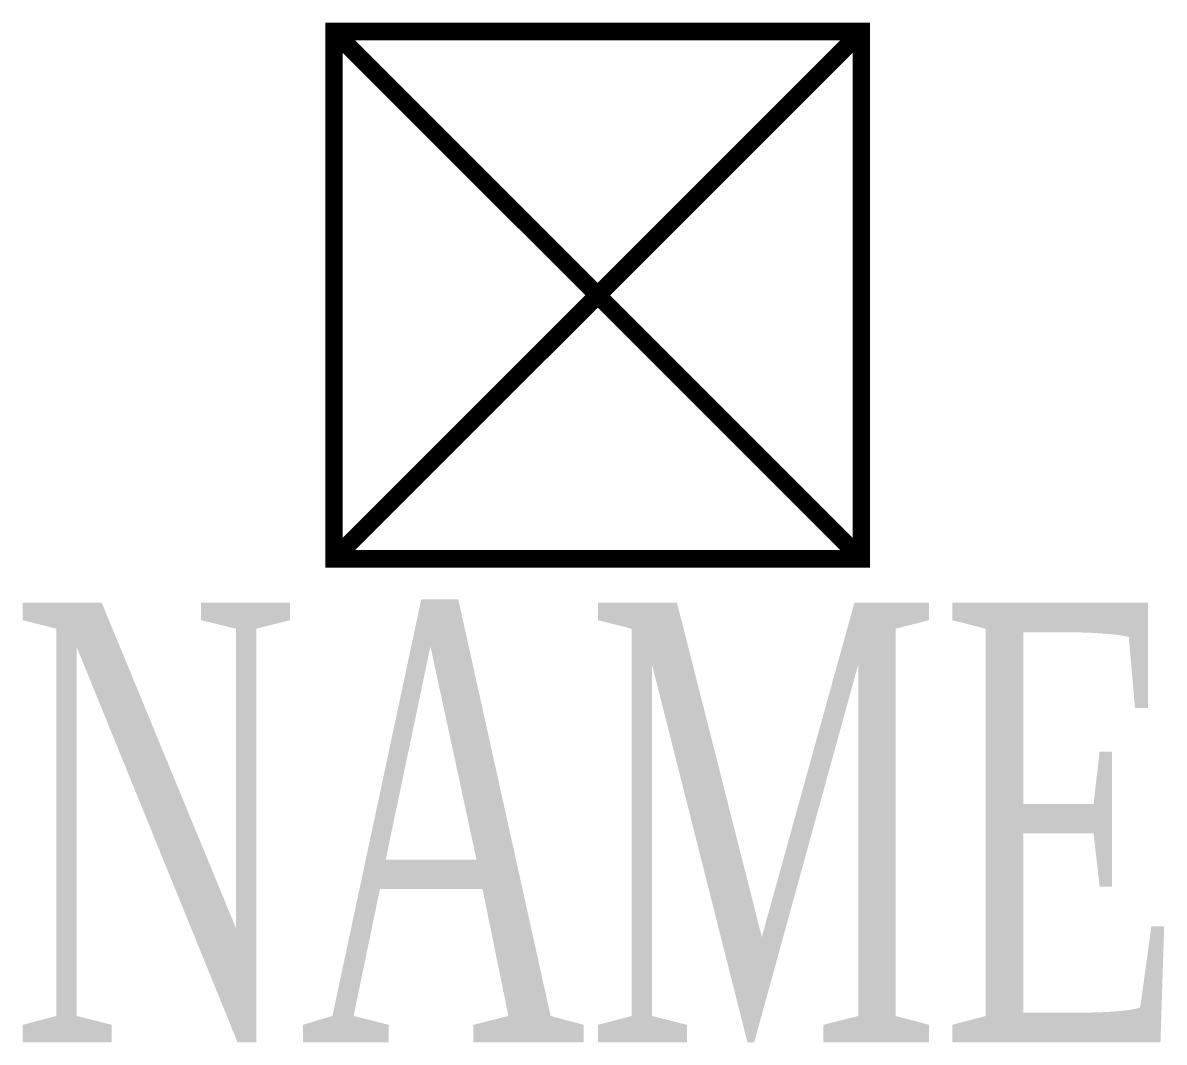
# Model space of a CAD drawing. Header units: millimetres. Extents: x -3.27 to 3.22, y -4.25 to 1.55.
import ezdxf
from ezdxf.enums import TextEntityAlignment as Align

# ---------------------------------------------------------------- set-up
doc = ezdxf.new("R2010")
doc.units = ezdxf.units.MM
doc.styles.add('CHINESE', font='TIMES.TTF', dxfattribs={"width": 0.8, "height": 3})

msp = doc.modelspace()

# ---------------------------------------------------------------- linework, layer by layer
at = {"const_width": 0.1}
msp.add_lwpolyline([(-1.5, 1.5), (-1.5, -1.5), (1.5, -1.5), (1.5, 1.5)], close=True, dxfattribs=at)
for points in [[(-1.5, 1.5), (1.5, -1.5)], [(-1.5, -1.5), (1.5, 1.5)]]:
    msp.add_lwpolyline(points, dxfattribs=at)

# ---------------------------------------------------------------- texts
at = {"style": 'CHINESE', "width": 0.6}
msp.add_attdef('NAME', text='JZ000', height=2.5, dxfattribs=at).set_placement((0, -3), align=Align.MIDDLE_CENTER)

doc.saveas('drawing.dxf')
